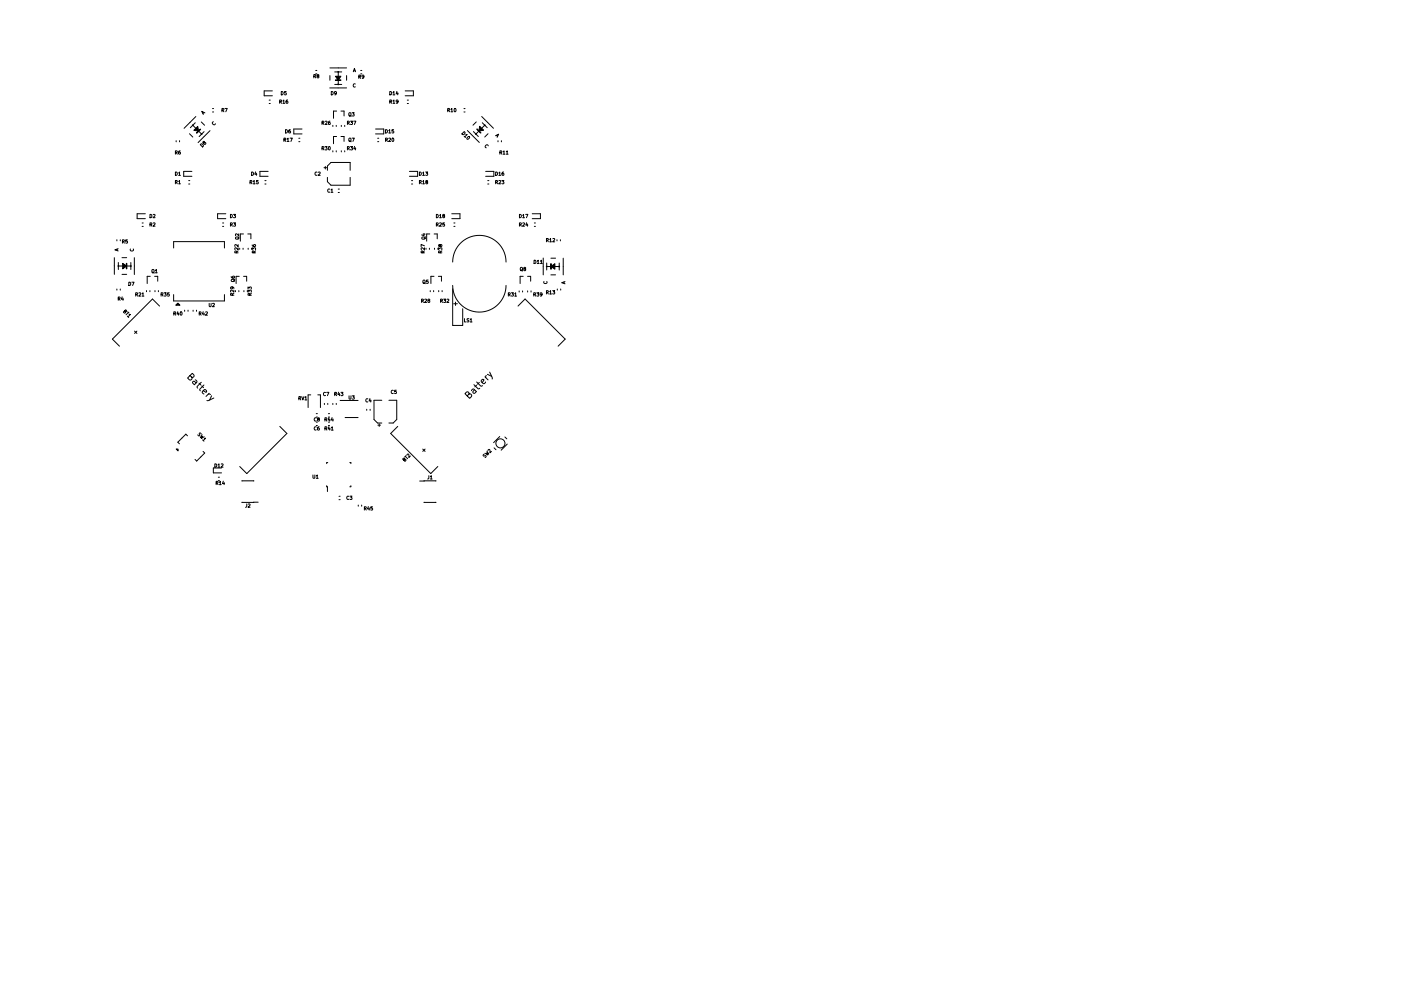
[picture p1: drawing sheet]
<svg xmlns="http://www.w3.org/2000/svg" width="420mm" height="297mm" viewBox="0 0 420 297" stroke-linecap="round" stroke-linejoin="round" font-family="sans-serif">
<g fill="none" stroke="#000" stroke-width=".3">
<path d="M57.8 37.5l2.7 2.7M58.1 39.1l1.2-1.2 .3 1.4zM58.6 36.8l-1.5 1.5M58.7 34.9l-3.5 3.6M58.9 39.8l1.2-1.1 .1 .1zM60.4 36.6l1 .9M61.2 33.7l-.4 .3M61.2 39.5l-1.5 1.4M61.4 33.8l-.9-.4 .5 .9M63 39.2l-3.6 3.5M63.7 33.6h.4M63.7 32.5h.4"/>
<path d="M64 36.5a.44 .44 0 0 0-.1 .7 .44 .44 0 0 0 .7-.1M66.6 33h.4l.1-.4-.5-.1v1M66.8 33l.3 .5M67.5 32.5h.6l-.4 1M80.7 30h.4M80.7 31h.4M81.7 27.2h-2.5v1.5h2.5M83.9 30.5l.5-.1v-.3l-.5-.1v1M84.1 30.5l.3 .5M84.4 27.4a.51 .51 0 0 1 .5 .5 .51 .51 0 0 1-.5 .5zM84.8 30.3l.3-.3v1M84.8 31h.6"/>
<path d="M85.6 38.9a.51 .51 0 0 1 .6 .5 .51 .51 0 0 1-.6 .5zM85.8 27.4h-.4l-.1 .5h.5v.4h-.5M86.3 30l-.5 .2v.6l.2 .2 .3-.1v-.5l-.5 .1M87.1 38.9l-.5 .2v.6l.2 .2 .3-.1v-.5l-.5 .1M90.6 38.7h-2.5v1.4h2.5M94.1 22.9l.5-.1v-.4l-.5-.1v1M94.4 22.9l.3 .4M94.7 21.1h.3M94.7 22.1h.3M95.3 22.8l-.2-.2 .2-.3 .2 .1 .1 .3a.4 .4 0 0 0-.4 .1 .4 .4 0 0 0 0 .5h.4l-.1-.5M96.6 36.8h.5v-.4l-.5-.1v1M96.8 36.8l.3 .5"/>
<path d="M97.5 36.4l.4-.1 .2 .3-.6 .7h.6M98.9 26.4h5M98.9 22.7v1.4M98.9 20.4h5M99 36.3l-.5 .3v.5l.2 .2 .3-.1v-.5l-.5 .2M99.4 27.4a.51 .51 0 0 1 .5 .5 .51 .51 0 0 1-.5 .5zM99.8 37.6v.3M100.4 25.3h2.1M100.4 21.6h2.1M100.6 22.9h1.6l-.8 1.2zM100.8 37.6v.3M100.9 27.9l-.5 .1v-.5l.3-.1 .2 .2-.1 .6-.4 .2"/>
<path d="M101 33.3h-1v2.2M101.4 21.6v3.7M102.2 33.3h1v1.5M102.4 37.6v.3M103.4 37.6v.3M103.9 22.7v1.4M104.2 36.8h.5v-.4l-.5-.1v1M104.4 36.8l.4 .5M104.8 34.5l.5 .4M105.1 36.3h.6l-.3 .4 .3 .1v.4h-.6M105.6 33.8h.6l-.3 .4 .3 .1v.4h-.6M106 21.5l.3-1 .3 1"/>
<path d="M106.1 21.2h.4M106.1 36.3h.6l-.4 1M106.5 25.2a.44 .44 0 0 0-.6 .4 .44 .44 0 0 0 .6 .4M107.6 23h.5v-.4l-.5-.1v1M107.8 23l.4 .5M108.2 21.1h.3M108.2 22.1h.3M109.1 22.9l-.4 .2-.1-.5 .3-.1 .2 .2v.6l-.4 .2M112.6 38.7h2.5v1.4h-2.5M115.6 38.9a.51 .51 0 0 1 .6 .5 .51 .51 0 0 1-.6 .5zM116.6 39.9h.5M116.6 39.1l.3-.2v1"/>
<path d="M116.9 30.5l.5-.1v-.3l-.5-.1v1M116.9 27.4a.51 .51 0 0 1 .6 .5 .51 .51 0 0 1-.6 .5zM117.1 30.5l.4 .5M117.8 31h.6M117.8 28.4h.6M117.8 30.3l.3-.3v1M117.8 27.7l.3-.3v1M118.1 38.9h-.5l-.1 .4h.5l.1 .5h-.6M119 27.4l-.2 .7h.6M119.3 27.8v.6M119.4 30.4l-.5 .1-.1-.4 .4-.1 .2 .2-.1 .5-.4 .3M121.5 27.2h2.5v1.5h-2.5"/>
<path d="M122.1 30h.4M122.1 31h.4M134.3 33h.5v-.4l-.5-.1v1M134.5 33l.4 .5M135.2 33.5h.6M135.2 32.8l.3-.3v1M136.3 32.6l.1-.1a.46 .46 0 0 1 .4 .5 .46 .46 0 0 1-.5 .4zM139.1 33.6h.4M139.1 32.5h.4M140.2 39.1l3.5 3.6M142 39.4l1.5 1.5M142.8 36.5l-1 1"/>
<path d="M143.1 38.6l1 1.3zM143.9 37.9l1.1 1.1-1.4 .3zM144.5 34.9l3.5 3.6M144.6 36.8l1.5 1.5M145.4 37.5l-2.7 2.7M52.6 45.7h.5v-.4l-.5-.1v1M52.6 54.6h.5v-.4l-.5-.1v1M52.6 51.6a.5 .5 0 0 1 .6 .5 .5 .5 0 0 1-.6 .5zM52.8 42.2v.3M52.8 45.7l.4 .5M52.8 54.6l.4 .5M53.6 54.4l.2-.3v1"/>
<path d="M53.6 51.8l.2-.2v1M53.6 55.1h.5M53.6 52.6h.5M53.8 42.2v.3M54 45.2l-.4 .2v.6l.1 .2 .4-.1-.1-.5-.4 .2M56.6 54.1h.3M56.6 55.2h.3M56.8 40.1l1 1M57.6 51.4h-2.5v1.4h2.5M60.2 43.2a.52 .52 0 0 1 .7 .2 .52 .52 0 0 1-.1 .7l-.7-.7zM61.3 42.7l.4 .2-.3 .4a.41 .41 0 0 1-.3-.4 .41 .41 0 0 1 .2-.4l-.1-.1-.3 .1v.3h.3M75 54.6h.5v-.4l-.5-.1v1"/>
<path d="M75.2 54.6l.4 .5M75.5 51.6a.5 .5 0 0 1 .5 .5 .5 .5 0 0 1-.5 .5zM75.9 55.1h.6M75.9 54.4l.3-.3v1M76.7 51.5l-.3 .7h.6M76.9 51.9v.7M77.4 54.1h-.5v.5l.5-.1v.5h-.5M79.4 54.1h.4M79.4 55.2h.4M80.4 51.4h-2.4v1.4h2.4M85.1 41.9h.5l.1-.4-.6-.1v1M85.4 41.9l.3 .5"/>
<path d="M86.1 42.4h.6M86.1 41.7l.3-.3v1M87 41.4h.7l-.5 1M89.6 41.4h.3M89.6 42.5h.3M95.1 51.7a.44 .44 0 0 0-.6 .4 .44 .44 0 0 0 .6 .4M95.5 51.7l.3-.1 .2 .2-.6 .8h.6M96.6 44.5l.5-.1v-.4l-.5-.1v1M96.8 44.5l.3 .4M97.2 50.3h.7M97.5 43.9h.6l-.3 .4 .3 .1v.4h-.6M97.6 49.9v.8"/>
<path d="M98.2 51v-1.2l1.1-1.1h5.7v2.3M98.6 44l.1-.1a.46 .46 0 0 1 .4 .6 .46 .46 0 0 1-.5 .3zM98.9 56.7a.44 .44 0 0 0-.6 .4 .44 .44 0 0 0 .6 .4M99.3 56.9l.3-.3v1M99.3 57.6h.5M99.8 45.2v.3M100.8 45.2v.3M101 40.9h-1v2.2M101.4 57.7h.4M101.4 56.7h.4M102.2 40.9h1v1.5M102.4 45.2v.3"/>
<path d="M103.4 45.2v.3M104.2 44.5l.5-.1v-.4l-.5-.1v1M104.4 44.5l.4 .4M104.8 42.2l.5 .3M105 53.2v2.3h-5.7l-1.1-1v-1.3M105.1 43.9h.6l-.3 .4 .3 .1v.4h-.6M105.6 41.4h.7l-.5 1M106.3 43.9l-.2 .7h.6M106.6 44.3v.6M113.3 41.4h.3M113.3 42.5h.3M115.6 41.9h.5v-.4l-.5-.1v1"/>
<path d="M115.9 41.9l.3 .5M116.6 41.5l.4-.1 .1 .3-.6 .7h.6M117.7 41.4h.1a.46 .46 0 0 1 .3 .5 .46 .46 0 0 1-.5 .4zM122.8 51.4h2.4v1.4h-2.4M123.4 54.1h.4M123.4 55.2h.4M125.8 54.6h.5v-.4l-.5-.1v1M125.8 51.6a.5 .5 0 0 1 .6 .5 .5 .5 0 0 1-.6 .5zM126 54.6l.4 .5M126.7 55.1h.6M126.7 52.6h.6M126.7 54.4l.3-.3v1"/>
<path d="M126.7 51.8l.3-.2v1M127.6 51.6h.7l-.4 .3 .3 .1v.5h-.6M127.9 54.5l-.2-.2 .2-.2h.3v.3a.4 .4 0 0 0-.4 .2 .4 .4 0 0 0 0 .5l.4-.1-.1-.5M138.5 40.1l.7-.7a.5 .5 0 0 1 .1 .8 .5 .5 0 0 1-.8-.1zM139.2 40.8l.4 .4M139.7 40.3h.4l-.7 .7M140.1 41.2l.6-.3a.46 .46 0 0 1-.1 .7 .46 .46 0 0 1-.6-.1zM145.6 51.4h2.5v1.4h-2.5M146.3 54.1h.3M146.3 55.2h.3M146.4 40.1l-1 1M146.4 43.7a.44 .44 0 0 0-.7-.1 .44 .44 0 0 0 .1 .7"/>
<path d="M148.6 40.7l.9-.5-.4 1M148.6 54.6h.5l.1-.4-.6-.1v1M148.6 51.6a.5 .5 0 0 1 .6 .5 .5 .5 0 0 1-.6 .5zM148.9 40.6l.3 .3M148.9 54.6l.3 .5M149.3 42.2v.3M149.6 54.2l.4-.1 .2 .3-.6 .7h.6M149.6 52.6h.6M149.6 51.8l.3-.2v1M149.9 45.7h.5v-.4l-.5-.1v1M150.2 45.7l.3 .5M150.4 42.2v.3"/>
<path d="M150.5 54.1h.6l-.3 .4 .3 .1v.4h-.6M150.9 46.2h.5M150.9 45.5l.3-.3v1M151 51.6l-.4 .2v.6l.1 .2 .4-.1-.1-.5-.4 .1M151.8 45.5l.3-.3v1M151.8 46.2h.6M34.3 77.2v5M35 71.9v.3M35.2 74.6v.5M35.4 74.6l-1 .3 1 .3M35.5 79.7h3.7M35.5 78.7v2.1"/>
<path d="M36.1 71.9v.3M36.6 77.2h1.4M36.7 72.4h.5l.1-.4-.6-.1v1M36.8 78.9l1.2 .8-1.2 .9zM37 72.4l.3 .5M38.2 71.9h-.5v.5l.5-.1v.5h-.5M39.1 74.6a.44 .44 0 0 0 .4 .7 .44 .44 0 0 0 .4-.7M39.2 78.7v2.1M40.3 77.2v5.1M42.6 66.8h.4M42.6 67.9h.4M43.6 64.1h-2.5v1.4h2.5"/>
<path d="M45 67.3h.5v-.4l-.5-.1v1M45 64.3a.5 .5 0 0 1 .6 .5 .5 .5 0 0 1-.6 .5zM45.2 67.3l.4 .5M45.9 66.9l.4-.1 .2 .3-.6 .7h.6M45.9 64.4l.4-.1 .2 .2-.6 .8h.6M52.1 74.3v-1.9h15.2v1.9M66.7 66.8h.4M66.7 67.9h.4M67.7 64.1h-2.4v1.4h2.4M69.1 67.3h.5v-.4l-.5-.1v1M69.1 64.3a.5 .5 0 0 1 .6 .5 .5 .5 0 0 1-.6 .5zM69.4 67.3l.3 .5"/>
<path d="M70 66.8h.6l-.3 .4 .3 .1v.4h-.6M70 64.3h.6l-.3 .3 .3 .1v.5h-.6M70.9 75.8v-.5h-.4l-.1 .5h1M71.4 74.3v.6l-.7-.6-.3 .2 .1 .3M71.4 73.3v.6l-.7-.6-.3 .2 .1 .4M71.4 75.2l-.5 .3M71.6 70.1v.6l-.7-.6-.3 .2 .1 .3M71.7 71l-.3 .5M71.9 74.4v.3M72.9 74.4v.3M73 70.1h-.9v2.2M74.3 70.1h.9v1.5"/>
<path d="M74.4 74.4v.3M75.4 74.4v.3M75.7 74.9v-.6l.3 .3 .1-.3h.5v.6M75.7 73.4l.2 .4 .6 .1 .2-.2-.1-.3h-.5l.1 .5M76.2 75.8l-.1-.5h-.4v.5h1M76.7 75.2l-.5 .3M126.8 75.8v-.5h-.4l-.1 .5h1M126.8 70.2h.7M127.2 70v.6l-.8-.2M127.3 73.7l-1-.4v.6M127.3 74.3v.6l-.7-.6-.3 .2 .1 .3M127.3 75.2l-.5 .3"/>
<path d="M127.6 71l-.3 .5M127.8 74.4v.3M128.8 74.4v.3M128.9 70.1h-.9v2.2M130.2 70.1h.9v1.5M130.3 74.4v.3M130.9 67.3h.4l.1-.4-.5-.1v1M130.9 64.3a.5 .5 0 0 1 .5 .5 .5 .5 0 0 1-.5 .5zM131.1 67.3l.3 .5M131.3 74.4v.3M131.5 74.9v-.6l.4 .3 .1-.3h.4v.6M131.8 66.9l.4-.1 .2 .3-.6 .7h.6"/>
<path d="M131.8 65.3h.6M131.8 64.5l.3-.2v1M132 73.5l.4-.1v.4a.41 .41 0 0 1-.4 0 .41 .41 0 0 1-.1-.4h-.3l-.1 .3 .2 .2 .3-.2M132.1 75.8l-.1-.5h-.4l-.1 .5h1M132.5 75.2l-.4 .3M133 64.7l-.2-.2 .2-.2h.2l.1 .3a.4 .4 0 0 0-.4 .1 .4 .4 0 0 0 0 .5h.4l-.1-.5M133.3 66.8h-.5v.5l.4-.1 .1 .5h-.5M135.5 64.1h2.4v1.4h-2.4M135.8 78.5a8 8 0 0 1 8-8 8 8 0 0 1 8 8M136.1 66.8h.4M136.1 67.9h.4M155.8 67.3h.5v-.4l-.5-.1v1"/>
<path d="M155.8 64.3a.5 .5 0 0 1 .6 .5 .5 .5 0 0 1-.6 .5zM156 67.3l.4 .5M156.7 64.5l.3-.2v1M156.7 66.9l.4-.1 .2 .3-.6 .7h.6M156.7 65.3h.6M157.6 64.3h.7l-.4 1M157.9 66.8l-.2 .7h.6M158.2 67.1v.7M159.6 64.1h2.5v1.4h-2.5M160.2 78a.5 .5 0 0 1 .5 .5 .5 .5 0 0 1-.5 .5zM160.2 66.8h.4M160.2 67.9h.4"/>
<path d="M161.1 79h.6M161.1 78.3l.3-.3v1M162.1 78.3l.3-.3v1M162.1 79h.5M162.9 77.3v5.1M163.9 72h.5v-.4l-.5-.1v1M164 78.8v2.1M164 79.9h3.7M164.1 72l.4 .5M164.8 72.5h.6M164.8 71.8l.3-.3v1M165.2 79.9l1.2-.9v1.7z"/>
<path d="M165.2 77.4h1.4M165.8 71.6l.4-.1 .2 .3-.7 .7h.7M167 71.9v.3M167.7 78.8v2.1M168.1 71.9v.3M168.9 77.4v5M35 86.6v.4M35.5 89.5h.4l.1-.4-.5-.1v1M35.7 89.5l.3 .5M36.1 86.6v.4M36.6 82.2h1.4M36.6 89l-.2 .7h.6"/>
<path d="M36.9 89.4v.6M37.4 93.2l.3 .2 .3-.2-.3-.4-.7 .7 .3 .3 .3-.1v-.3M38.2 94.8l.4 .4M38.3 93.4l.4 .4M38.5 93.6l-.7 .8M38.6 84.6a.5 .5 0 0 1 .6 .5 .5 .5 0 0 1-.6 .5zM38.7 94.3h.4l-.7 .7M39.5 84.6h.7l-.4 1M40.4 99.2l.7 .7M40.7 88.3l.5-.1v-.4h-.5v1M40.9 88.3l.4 .5M41.1 99.2l-.7 .7"/>
<path d="M41.6 87.8h.4l.2 .2-.6 .8h.6M42.6 88l.3-.2v1M42.6 88.8h.6M43.9 87.1v.3M45 87.1v.3M45.1 82.8h-1v2.2M45.7 81.5l.6 .4M46.4 82.8h.9v1.5M46.5 87.1v.3M46.6 81.8h.6M46.6 81.1l.3-.3v1M47.5 87.1v.3"/>
<path d="M47.8 91.7l-2.1-2.1-12 12 2.1 2.2M48.3 88.3l.5-.1v-.4h-.5v1M48.6 88.3l.3 .5M49.2 87.8h.6l-.3 .3 .3 .1v.5h-.6M50.7 87.8h-.4l-.1 .4h.5v.5h-.5M52.1 94l.5-.1v-.3l-.5-.1v1M52.4 94l.3 .5M52.7 91.5l.6-.7 .7 .7zM53.3 93.4l-.2 .7h.6M53.6 93.8v.7M54.1 93.6l.2-.1a.46 .46 0 0 1 .3 .5 .46 .46 0 0 1-.5 .4zM55.4 93v.3"/>
<path d="M56.4 93v.3M57.9 93v.3M58.9 93v.3M59.7 94l.5-.1 .1-.3-.6-.1v1M60 94l.3 .5M60.9 93.4l-.2 .7h.6M61.2 93.8v.7M61.7 93.6l.3-.1 .2 .3-.6 .7h.6M62.7 90.9v.8l.2 .2 .4-.2v-.8M63.7 91l.4-.1 .2 .3-.6 .7h.6M67.3 88.3v1.9h-15.2v-1.9M69.3 82.9l.3 .4h.6l.1-.1-.1-.4-.4 .1 .1 .4"/>
<path d="M69.6 86l.1 .5h-.5l-.1-.3 .2-.2 .6 .1 .2 .4M69.7 88.5l-.1-.5h-.4l-.1 .5h1M70.1 87v.6l-.7-.6-.3 .2 .1 .3M70.1 87.9l-.4 .3M70.4 83.7l-.3 .5M70.6 87.1v.3M71.6 87.1v.3M71.7 82.8h-.9v2.2M73 82.8h1v1.5M73.1 87.1v.3M74.2 87.1v.3M74.4 87.6v-.6l.4 .3 .1-.3h.4v.6"/>
<path d="M74.4 86.6v-.6l.4 .3 .1-.2h.4v.5M74.9 88.5v-.5h-.4l-.1 .5h1M75.4 87.9l-.5 .3M126.4 90.2l.5-.1v-.3l-.5-.1v1M126.7 90.2l.3 .5M127 84.7l.5 .3M127.4 89.8l.4-.1 .1 .2-.6 .8h.6M128.4 83.9h-.5v.5h.4l.1 .4h-.5M128.5 90.1l-.2-.2 .2-.2h.3v.3a.4 .4 0 0 0-.4 .1 .4 .4 0 0 0 0 .5h.4l-.1-.5M129 87.1v.3M130 87.1v.3M130.2 82.8h-1v2.2"/>
<path d="M131.5 82.8h.9v1.5M131.6 87.1v.3M132.1 90.2l.5-.1 .1-.3-.6-.1v1M132.4 90.2l.3 .5M132.6 87.1v.3M133 89.7h.7l-.4 .3 .3 .1v.5h-.6M134 89.8l.4-.1 .2 .2-.6 .8h.6M135.8 85.5a8 8 0 0 0 8 8 8 8 0 0 0 8-8M135.8 86.5v11h3v-5M136.1 91h1.1M136.6 90.5v1M139.3 95.5v1h.5"/>
<path d="M140.6 95.5l-.5 .1v.3l.5 .4-.5 .2M141 96.5h.6M141 95.8l.3-.3v1M152.5 88.3l.4-.1 .1-.4h-.5v1M152.7 88.3l.3 .5M153.4 87.8h.6l-.4 .3 .3 .1v.5h-.5M154.4 88.8h.5M154.4 88l.2-.2v1M155.4 91.7l2.1-2.1 12 12-2.1 2.2M155.7 87.2v.3M156.2 80.9l.5 .3M156.7 87.2v.3"/>
<path d="M156.9 82.8h-.9v2.2M157.3 80.6l-.2-.2 .2-.3 .3 .1v.3a.4 .4 0 0 0-.4 .1 .4 .4 0 0 0 0 .5l.4-.1-.1-.4M158.2 82.8h.9v1.5M158.2 87.2v.3M159.3 87.2v.3M160.1 88.3l.5-.1v-.4h-.5v1M160.3 88.3l.3 .5M161 87.8h.6l-.3 .3 .3 .1v.5h-.6M162.6 88.2l-.5 .1-.1-.5h.4l.2 .1-.1 .6-.4 .3M163.2 84.4a.44 .44 0 0 0 .4 .6 .44 .44 0 0 0 .4-.6M163.9 87.6h.5v-.4l-.5-.1v1M164.1 87.6l.4 .5"/>
<path d="M164.8 88.1h.6M164.8 87.4l.3-.3v1M165.2 82.4h1.4M165.7 87.1h.7l-.4 .4 .3 .1v.4h-.6M167.1 86.6v.4M168.1 86.6v.4M169.2 84.5v.5M169.5 84.4l-1 .3 1 .4M57 112.6l.7 .5 .5-.4-.5-.8-1.4 1.4 .5 .5 .3 .1 .4-.3v-.6M58.5 113.8l.6 .6-.8 .9M58.9 114.7l-.6-.4h-.4l-.1 .6 .5 .4M59.7 114.9l.5 .5"/>
<path d="M60.4 114.6l-1.3 1.2 .2 .5M60.5 115.7l.5 .5M61 117.1l.8 .5 .2-.3-.6-.6-.7 .6v.5l.5 .3M61.2 115.4l-1.2 1.2 .1 .5M62.4 118.2l.7 .1M62.7 117.9l-.9 .9M63.5 118.6l-.6 1.3M64.1 119.3l-1.7 .8-.4-.1M89.6 119.4l.5-.1 .1-.3-.6-.1v1M89.9 119.4l.3 .5M90.5 118.9l.3 1 .4-1M91.4 119.2l.3-.3v1"/>
<path d="M91.4 119.9h.6M93.2 118.4h-.8v3.8M95.3 118.4h.8v3.8M97.6 117.7a.44 .44 0 0 0-.6 .4 .44 .44 0 0 0 .6 .4M98 117.6h.6l-.4 1M100.4 118.1h.5v-.4l-.5-.1v1M100.6 118.1l.4 .5M101.6 117.6l-.3 .7h.7M101.8 117.9v.7M102.2 117.6h.7l-.4 .4 .3 .1v.4h-.6M104.7 118.6v.9l.2 .1 .4-.1v-.9M105.6 118.6h.7l-.4 .4 .3 .1v.4h-.6"/>
<path d="M110.3 119.6a.44 .44 0 0 0-.6 .4 .44 .44 0 0 0 .6 .4M110.9 119.5l-.2 .7h.6M111.2 119.8v.7M114.5 120h-2.3v5.7l1 1.1h1.3M116.6 120h2.4v5.7l-1.1 1.1h-1.3M117.9 117.1a.44 .44 0 0 0-.6 .4 .44 .44 0 0 0 .6 .4M118.8 117h-.4l-.1 .4h.5v.5h-.5M140.6 118.2l.6-.1 .3 .4-.1 .4-.5 .5-1.5-1.4 .8-.5 .4 .5-.5 .7M141.4 117.1l.5-.5 1 .8M142.1 115.3l1.2 1.2 .6-.1M142.3 116.8l-.4 .5v.4l.5 .2 .4-.6M142.9 115.4l-.5 .6"/>
<path d="M142.9 114.5l1.3 1.2 .5-.1M143.7 114.6l-.5 .6M145.4 112.9l1 1M145.6 114.5l-.5 .5-.7-.6v-.4l.4-.3 .4 .2-.6 .8M145.8 112.5l-.1 .7M146.2 112.2l1.3 .6M146.8 111.5l.9 1.8-.1 .3M52.8 134.6h.6v.6zM56.2 130.6l-.5-.5-2.4 2.4 .5 .5M60.4 130.1l-.4-.3-.2 .2v.6l-.5-.3M60.6 130.3l-.5 .9 .6-.4-.3 .6 .8-.5M60.8 131.8l.4 .5"/>
<path d="M60.9 135.3l.5 .5-2.4 2.4-.5-.5M61.3 131.3h.4l-.7 .7M64.4 139a.5 .5 0 0 1 .6 .5 .5 .5 0 0 1-.6 .5zM65.4 139.3l.3-.3v1M66.3 139.1l.4-.1 .2 .3-.6 .7h.6M83.9 127.8l2.1 2.1-12 12-2.1-2.1M94.8 125h.4M94.8 124h.4M94.8 126.5h.4M94.8 127.5h.4M94.8 128a.44 .44 0 0 0-.6 .4 .44 .44 0 0 0 .6 .4M94.8 125.3a.44 .44 0 0 0-.6 .4 .44 .44 0 0 0 .6 .4"/>
<path d="M95.4 125.6l-.2-.1 .2-.3 .3 .1v.3a.4 .4 0 0 0-.4 .1 .4 .4 0 0 0 0 .5l.4-.1-.1-.5M95.7 127.9l-.4 .3-.1 .5 .2 .2 .3-.1v-.5l-.5 .2M97.3 120.9v.4M97.5 125.7h.4l.1-.4-.5-.1v1M97.5 128.4h.4l.1-.4-.5-.1v1M97.7 125.7l.3 .5M97.7 128.4l.3 .5M98.3 138.7h-.3v.3M98.3 120.9v.4M98.5 125h.3M98.5 124h.3M98.5 126.5h.3"/>
<path d="M98.5 127.5h.3M98.6 125.2l-.2 .7h.6M98.6 127.9l-.2 .7h.6M98.9 125.6v.6M98.9 128.3v.6M99.4 128.9h.5M99.4 128.2l.2-.3v1M99.6 125.2l-.2 .7h.6M99.8 120.9v.4M99.8 125.6v.6M100.8 120.9v.4M102 120h5.4"/>
<path d="M103.5 125.2h3.9M104.9 138.7h.3v.3M110 122.7v.3M111 122.7v.3M113.3 127.4h.8M113.7 127v.8M119.3 127.8l-2.1 2.1 12 12 2.1-2.1M121.3 137.7h.3l.1 .3-.3 .3-.7-.7 .4-.3 .2 .3-.2 .3M121.5 136.8l.8 .7M121.8 136.6l-.5 .4M122 136.5l.2-.4 .4 .1v.9l.5-.4M126.8 134.6l.7 .7"/>
<path d="M127.5 134.6l-.7 .7M145.2 136.1l-.3 .5 .7-.1 .2 .3-.3 .4M146 135.2l.6 .9-.7-.4 .4 .7-.9-.6M146.3 135.1l.2-.4 .4 .1v.9l.5-.4M148.2 134.2l.5 .6M149.9 130.8l-1.9 1.9M151.4 131l.6 .5M152.1 133.1l-1.8 1.8M64.8 144.8l.5-.1v-.3l-.5-.1v1M65.1 144.8l.3 .5M65.4 140h.6M65.5 144.1h.3"/>
<path d="M65.5 143h.3M65.8 144.6l.3-.3v1M65.8 145.3h.5M66.4 140.3h-2.4v1.4h2.4M67 144.2l-.3 .7h.6M67.2 144.6v.7M72.6 144.2h3.5M72.6 150.5h4.8M74 151v.9l-.4 .1M74.4 151.1l.4-.1 .2 .3-.6 .7h.6M93.9 142.4v.8l.1 .2 .4-.2v-.8M94.9 143.4h.5"/>
<path d="M94.9 142.6l.2-.2v1M98 145.6v.3h.2v1.4M101.7 148.8h.3M101.7 149.8h.3M104.6 148.8a.44 .44 0 0 0-.6 .4 .44 .44 0 0 0 .6 .4M104.9 148.7h.7l-.4 .4 .3 .1v.4h-.6M105.2 145.6v.3h-.3M107.4 151.4v.3M108.5 151.4v.3M109.3 152.4h.5v-.4l-.5-.1v1M109.5 152.4l.3 .5M110.5 151.8l-.3 .8h.6"/>
<path d="M110.7 152.2v.7M111.7 151.9h-.5v.5l.5-.1v.5h-.5M127.2 150.5h3.5M128.6 142.6v.8l-.4 .2M129 142.9l.3-.3v1M129 143.6h.6M130.7 144.2h-4.8"/>
<circle cx="57.8" cy="37.5" r=".11"/>
<circle cx="101.4" cy="25.3" r=".11"/>
<circle cx="101.4" cy="21.6" r=".11"/>
<circle cx="104.9" cy="34.3" r=".48"/>
<circle cx="145.4" cy="37.5" r=".11"/>
<circle cx="60.5" cy="40.2" r=".11"/>
<circle cx="104.9" cy="41.9" r=".48"/>
<circle cx="142.7" cy="40.2" r=".11"/>
<circle cx="35.5" cy="79.7" r=".11"/>
<circle cx="39.2" cy="79.7" r=".11"/>
<circle cx="71.1" cy="71.4" r=".48"/>
<circle cx="127" cy="71.4" r=".48"/>
<circle cx="164" cy="79.9" r=".11"/>
<circle cx="167.7" cy="79.9" r=".11"/>
<circle cx="45.9" cy="81.3" r=".48"/>
<circle cx="69.9" cy="84.1" r=".48"/>
<circle cx="127.2" cy="84.5" r=".48"/>
<circle cx="156.4" cy="80.7" r=".48"/>
<circle cx="150.1" cy="132.9" r="1.36"/>
</g>
<path d="M58.9 39.8l1.2-1.1 .1 .1zM58.1 39.1l1.2-1.2 .3 1.4zM100.6 22.9h1.6l-.8 1.2zM143.1 38.6l1 1.3zM143.9 37.9l1.1 1.1-1.4 .3zM36.8 78.9l1.2 .8-1.2 .9zM165.2 79.9l1.2-.9v1.7zM52.7 91.5l.6-.7 .7 .7zM52.8 134.6h.6v.6z" fill="#000"/>
<path d="M100.6 24l1.6 .1zM37.9 78.9l.1 1.7zM165.2 79l.1 1.7z" fill="#000" stroke="#000" stroke-width=".3"/>
</svg>
